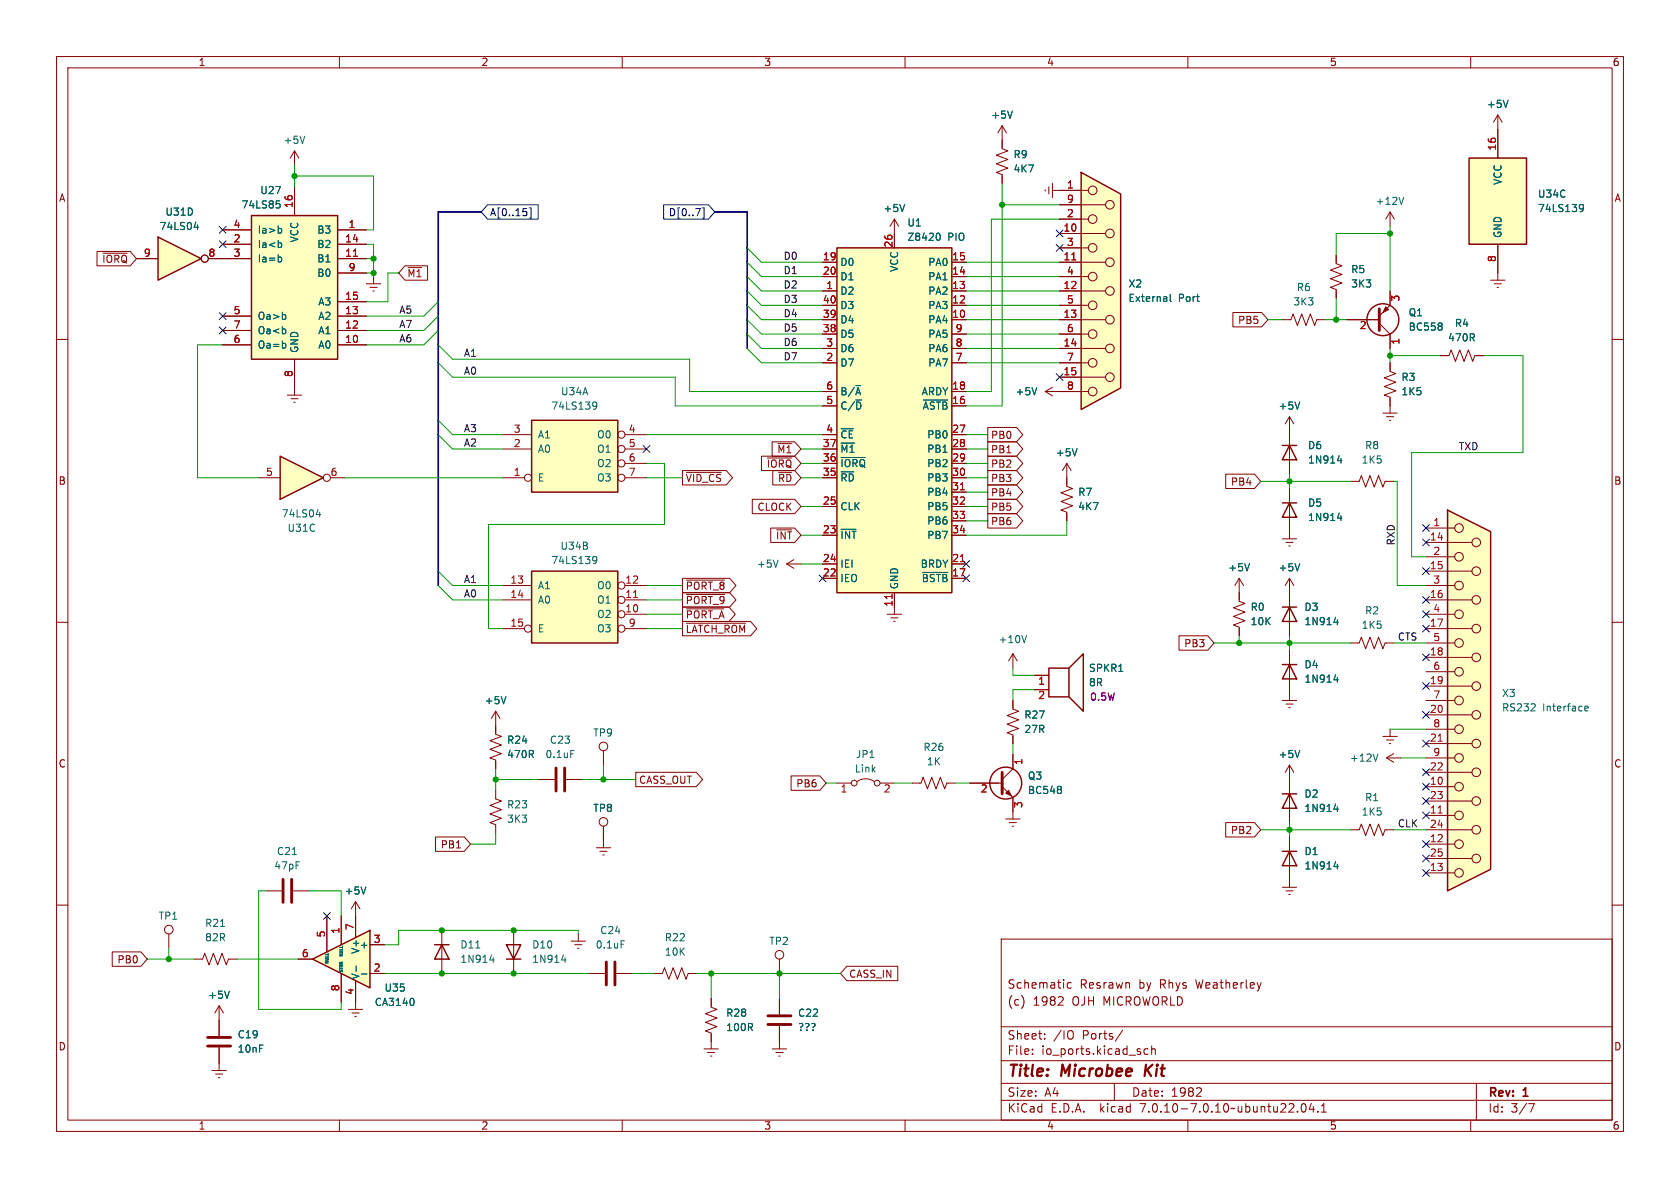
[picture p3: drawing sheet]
<svg xmlns="http://www.w3.org/2000/svg" width="297mm" height="210mm" viewBox="0 0 297 210" stroke-linecap="round" stroke-linejoin="round" font-family="sans-serif">
<defs><g id="words">
<g font-size="2.8" fill="#840000">
<text x="178" y="190.9">Title:</text>
<text x="187.7" y="190.9">Microbee</text>
<text x="203.2" y="190.9">Kit</text>
</g>
<g font-size="2.1" fill="#840000">
<text x="178" y="178">(c)</text>
<text x="178" y="175">Schematic</text>
<text x="182.6" y="178">1982</text>
<text x="189.6" y="178">OJH MICROWORLD</text>
<text x="190.9" y="175">Resrawn</text>
<text x="201.4" y="175">by</text>
<text x="205.2" y="175">Rhys</text>
<text x="211.7" y="175">Weatherley</text>
<text x="178" y="184">Sheet:</text>
<text x="186.2" y="184">/IO</text>
<text x="191.4" y="184">Ports/</text>
<text x="178" y="186.7">File:</text>
<text x="184.1" y="186.7">io_ports.kicad_sch</text>
<text x="178" y="196.9">KiCad</text>
<text x="178" y="194.1">Size:</text>
<text x="184.7" y="194.1">A4</text>
<text x="185.7" y="196.9">E.D.A.</text>
<text x="194.6" y="196.9">kicad</text>
<text x="200" y="194.1">Date:</text>
<text x="201.8" y="196.9">7.0.10-7.0.10~ubuntu22.04.1</text>
<text x="207" y="194.1">1982</text>
<text x="263" y="194.3">Rev:</text>
<text x="263" y="196.9">Id:</text>
<text x="267.1" y="196.9">3/7</text>
<text x="269.4" y="194.3">1</text>
</g>
<g font-size="1.8" fill="#840000">
<text x="35" y="11.9">1</text>
<text x="85" y="11.9">2</text>
<text x="135" y="11.9">3</text>
<text x="185" y="11.9">4</text>
<text x="235" y="11.9">5</text>
<text x="285" y="11.9">6</text>
<text x="10.3" y="35.9">A</text>
<text x="285.3" y="35.9">A</text>
<text x="18" y="46.7">~{IORQ}</text>
<text x="71.9" y="49.2">~{M1}</text>
<text x="218.8" y="57.5">PB5</text>
<text x="175.1" y="77.8">PB0</text>
<text x="135.4" y="82.9">~{IORQ}</text>
<text x="137.3" y="80.3">~{M1}</text>
<text x="175.1" y="80.3">PB1</text>
<text x="175.1" y="82.9">PB2</text>
<text x="10.3" y="85.9">B</text>
<text x="121.1" y="85.4">~{VID_CS}</text>
<text x="137.4" y="85.4">~{RD}</text>
<text x="175.1" y="87.9">PB4</text>
<text x="175.1" y="85.4">PB3</text>
<text x="217.5" y="86">PB4</text>
<text x="285.3" y="85.9">B</text>
<text x="133.8" y="90.5">CLOCK</text>
<text x="137.1" y="95.6">~{INT}</text>
<text x="175.1" y="90.5">PB5</text>
<text x="175.1" y="93">PB6</text>
<text x="121.1" y="107">~{PORT_9}</text>
<text x="121.1" y="104.5">~{PORT_8}</text>
<text x="121.1" y="109.5">~{PORT_A}</text>
<text x="121.1" y="112.1">~{LATCH_ROM}</text>
<text x="209.2" y="114.6">PB3</text>
<text x="10.3" y="135.9">C</text>
<text x="285.3" y="135.9">C</text>
<text x="112.9" y="138.7">CASS_OUT</text>
<text x="140.7" y="139.4">PB6</text>
<text x="217.5" y="147.6">PB2</text>
<text x="77.8" y="150.2">PB1</text>
<text x="20.7" y="170.5">PB0</text>
<text x="150" y="173">CASS_IN</text>
<text x="10.3" y="185.9">D</text>
<text x="285.3" y="185.9">D</text>
<text x="35" y="199.9">1</text>
<text x="85" y="199.9">2</text>
<text x="135" y="199.9">3</text>
<text x="185" y="199.9">4</text>
<text x="235" y="199.9">5</text>
<text x="285" y="199.9">6</text>
</g>
<g font-size="1.8" fill="#006464">
<text x="175.1" y="21.2">+5V</text>
<text x="262.8" y="19.3">+5V</text>
<text x="50" y="25.6">+5V</text>
<text x="179.1" y="28.2">R9</text>
<text x="45.9" y="34.5">U27</text>
<text x="179.1" y="30.7">4K7</text>
<text x="265.7" y="32.8" transform="rotate(-90 265.7 32.8)">VCC</text>
<text x="271.8" y="35.2">U34C</text>
<text x="28.1" y="40.9">74LS04</text>
<text x="29.1" y="38.3">U31D</text>
<text x="42.6" y="37.1">74LS85</text>
<text x="45.5" y="41.5">Ia&gt;b</text>
<text x="56" y="41.5">B3</text>
<text x="156.1" y="37.7">+5V</text>
<text x="160.3" y="40.2">U1</text>
<text x="243.1" y="36.4">+12V</text>
<text x="271.8" y="37.7">74LS139</text>
<text x="45.5" y="44">Ia&lt;b</text>
<text x="45.5" y="46.6">Ia=b</text>
<text x="52.9" y="42.9" transform="rotate(-90 52.9 42.9)">VCC</text>
<text x="56" y="46.6">B1</text>
<text x="56" y="44">B2</text>
<text x="148.5" y="47.2">D0</text>
<text x="160.3" y="42.8">Z8420</text>
<text x="164" y="47.2">PA0</text>
<text x="167.5" y="42.8">PIO</text>
<text x="265.7" y="42.2" transform="rotate(-90 265.7 42.2)">GND</text>
<text x="56" y="49.1">B0</text>
<text x="148.5" y="52.3">D2</text>
<text x="148.5" y="49.8">D1</text>
<text x="159" y="48.2" transform="rotate(-90 159 48.2)">VCC</text>
<text x="164" y="52.3">PA2</text>
<text x="164" y="49.8">PA1</text>
<text x="199.4" y="53.6">External</text>
<text x="199.4" y="51">X2</text>
<text x="208.3" y="53.6">Port</text>
<text x="229.2" y="51.7">R6</text>
<text x="238.8" y="48.5">R5</text>
<text x="238.8" y="51">3K3</text>
<text x="45.5" y="56.7">Oa&gt;b</text>
<text x="45.5" y="59.3">Oa&lt;b</text>
<text x="56.2" y="59.3">A1</text>
<text x="56.2" y="56.7">A2</text>
<text x="56.2" y="54.2">A3</text>
<text x="148.5" y="59.9">D5</text>
<text x="148.5" y="57.4">D4</text>
<text x="148.5" y="54.8">D3</text>
<text x="164" y="57.4">PA4</text>
<text x="164" y="54.8">PA3</text>
<text x="164" y="59.9">PA5</text>
<text x="228.6" y="54.2">3K3</text>
<text x="248.9" y="58.6">BC558</text>
<text x="248.9" y="56.1">Q1</text>
<text x="257.1" y="58">R4</text>
<text x="45.5" y="61.8">Oa=b</text>
<text x="52.9" y="62.5" transform="rotate(-90 52.9 62.5)">GND</text>
<text x="56.2" y="61.8">A0</text>
<text x="148.5" y="65">D7</text>
<text x="148.5" y="62.5">D6</text>
<text x="164" y="65">PA7</text>
<text x="164" y="62.5">PA6</text>
<text x="255.9" y="60.6">470R</text>
<text x="99.1" y="70.1">U34A</text>
<text x="148.5" y="70.1">B/~{A}</text>
<text x="162.8" y="70.1">ARDY</text>
<text x="179.4" y="70.1">+5V</text>
<text x="247.7" y="67.5">R3</text>
<text x="247.7" y="70.1">1K5</text>
<text x="95" y="77.7">A1</text>
<text x="97.4" y="72.6">74LS139</text>
<text x="105.5" y="77.7">O0</text>
<text x="148.5" y="77.7">~{CE}</text>
<text x="148.5" y="72.6">C/~{D}</text>
<text x="163" y="72.6">~{ASTB}</text>
<text x="163.8" y="77.7">PB0</text>
<text x="225.9" y="72.6">+5V</text>
<text x="95" y="80.2">A0</text>
<text x="105.5" y="80.2">O1</text>
<text x="105.5" y="82.8">O2</text>
<text x="148.5" y="82.8">~{IORQ}</text>
<text x="148.5" y="80.2">~{M1}</text>
<text x="163.8" y="80.2">PB1</text>
<text x="163.8" y="82.8">PB2</text>
<text x="186.6" y="80.9">+5V</text>
<text x="231.1" y="79.6">D6</text>
<text x="231.1" y="82.1">1N914</text>
<text x="240.6" y="82.1">1K5</text>
<text x="241.2" y="79.6">R8</text>
<text x="95" y="85.3">E</text>
<text x="105.5" y="85.3">O3</text>
<text x="148.5" y="85.3">~{RD}</text>
<text x="163.8" y="85.3">PB3</text>
<text x="163.8" y="87.9">PB4</text>
<text x="190.5" y="87.9">R7</text>
<text x="231.1" y="89.8">D5</text>
<text x="49.7" y="91.7">74LS04</text>
<text x="50.7" y="94.2">U31C</text>
<text x="148.5" y="95.5">~{INT}</text>
<text x="148.5" y="90.4">CLK</text>
<text x="163.8" y="90.4">PB5</text>
<text x="163.8" y="92.9">PB6</text>
<text x="163.8" y="95.5">PB7</text>
<text x="190.5" y="90.4">4K7</text>
<text x="231.1" y="92.3">1N914</text>
<text x="97.4" y="99.9">74LS139</text>
<text x="99" y="97.4">U34B</text>
<text x="133.7" y="100.6">+5V</text>
<text x="148.5" y="100.6">IEI</text>
<text x="162.7" y="100.6">BRDY</text>
<text x="217" y="101.2">+5V</text>
<text x="225.9" y="101.2">+5V</text>
<text x="95" y="104.4">A1</text>
<text x="95" y="106.9">A0</text>
<text x="105.5" y="106.9">O1</text>
<text x="105.5" y="104.4">O0</text>
<text x="148.5" y="103.1">IEO</text>
<text x="159" y="104.3" transform="rotate(-90 159 104.3)">GND</text>
<text x="162.8" y="103.1">~{BSTB}</text>
<text x="95" y="112">E</text>
<text x="105.5" y="109.4">O2</text>
<text x="105.5" y="112">O3</text>
<text x="176.4" y="113.9">+10V</text>
<text x="221" y="108.2">R0</text>
<text x="221" y="110.7">10K</text>
<text x="230.5" y="108.2">D3</text>
<text x="230.5" y="110.7">1N914</text>
<text x="240.6" y="111.4">1K5</text>
<text x="241.2" y="108.8">R2</text>
<text x="192.4" y="119">SPKR1</text>
<text x="230.5" y="118.3">D4</text>
<text x="85.6" y="124.7">+5V</text>
<text x="192.4" y="121.5">8R</text>
<text x="230.5" y="120.9">1N914</text>
<text x="265.4" y="123.4">X3</text>
<text x="265.4" y="126">RS232</text>
<text x="272.7" y="126">Interface</text>
<text x="89.5" y="131.7">R24</text>
<text x="97.1" y="131.7">C23</text>
<text x="104.8" y="130.4">TP9</text>
<text x="181" y="127.2">R27</text>
<text x="181" y="129.8">27R</text>
<text x="89.5" y="134.2">470R</text>
<text x="96.3" y="134.2">0.1uF</text>
<text x="151" y="136.8">Link</text>
<text x="151.2" y="134.2">JP1</text>
<text x="163.2" y="132.9">R26</text>
<text x="163.8" y="135.5">1K</text>
<text x="225.9" y="134.2">+5V</text>
<text x="238.5" y="134.8">+12V</text>
<text x="89.5" y="143.1">R23</text>
<text x="104.8" y="143.7">TP8</text>
<text x="181.6" y="140.6">BC548</text>
<text x="181.6" y="138">Q3</text>
<text x="230.5" y="141.2">D2</text>
<text x="230.5" y="143.7">1N914</text>
<text x="241.2" y="141.8">R1</text>
<text x="89.5" y="145.6">3K3</text>
<text x="240.6" y="144.4">1K5</text>
<text x="48.4" y="153.9">47pF</text>
<text x="48.9" y="151.4">C21</text>
<text x="230.5" y="151.4">D1</text>
<text x="230.5" y="153.9">1N914</text>
<text x="60.8" y="158.3">+5V</text>
<text x="27.9" y="162.8">TP1</text>
<text x="36.2" y="164.1">R21</text>
<text x="36.2" y="166.6">82R</text>
<text x="63.5" y="167.9">+</text>
<text x="81.3" y="167.9">D11</text>
<text x="94" y="167.9">D10</text>
<text x="105.2" y="167.9">0.1uF</text>
<text x="106" y="165.3">C24</text>
<text x="117.4" y="166.6">R22</text>
<text x="135.9" y="167.2">TP2</text>
<text x="63.7" y="173.2" transform="rotate(-90 63.7 173.2)">V-</text>
<text x="63.7" y="168.7" transform="rotate(-90 63.7 168.7)">V+</text>
<text x="81.3" y="170.4">1N914</text>
<text x="94" y="170.4">1N914</text>
<text x="117.4" y="169.1">10K</text>
<text x="36.7" y="176.8">+5V</text>
<text x="66.1" y="178">CA3140</text>
<text x="67.9" y="175.5">U35</text>
<text x="128.3" y="179.9">R28</text>
<text x="141" y="179.9">C22</text>
<text x="41.9" y="183.7">C19</text>
<text x="128.3" y="182.5">100R</text>
<text x="141" y="182.5">???</text>
<text x="41.9" y="186.3">10nF</text>
</g>
<g font-size="1.8" fill="#a90000">
<text x="264.5" y="26.7" transform="rotate(-90 264.5 26.7)">16</text>
<text x="188.5" y="33.4">1</text>
<text x="188.5" y="35.9">9</text>
<text x="41.2" y="40.4">4</text>
<text x="51.8" y="36.9" transform="rotate(-90 51.8 36.9)">16</text>
<text x="61.5" y="40.4">1</text>
<text x="187.9" y="41">10</text>
<text x="188.5" y="38.5">2</text>
<text x="25.3" y="45.5">9</text>
<text x="36.8" y="45.5">8</text>
<text x="41.2" y="42.9">2</text>
<text x="41.2" y="45.5">3</text>
<text x="60.9" y="45.5">11</text>
<text x="60.9" y="42.9">14</text>
<text x="145.4" y="46.1">19</text>
<text x="157.9" y="43.9" transform="rotate(-90 157.9 43.9)">26</text>
<text x="168.2" y="46.1">15</text>
<text x="187.9" y="46.1">11</text>
<text x="188.5" y="43.6">3</text>
<text x="264.5" y="46.4" transform="rotate(-90 264.5 46.4)">8</text>
<text x="60.9" y="53.1">15</text>
<text x="61.5" y="48">9</text>
<text x="145.4" y="48.6">20</text>
<text x="145.4" y="53.7">40</text>
<text x="146" y="51.2">1</text>
<text x="168.2" y="53.7">12</text>
<text x="168.2" y="51.2">13</text>
<text x="168.2" y="48.6">14</text>
<text x="187.9" y="51.2">12</text>
<text x="188.5" y="48.6">4</text>
<text x="188.5" y="53.7">5</text>
<text x="247.7" y="53.4" transform="rotate(-90 247.7 53.4)">3</text>
<text x="41.2" y="55.6">5</text>
<text x="41.2" y="58.2">7</text>
<text x="60.9" y="58.2">12</text>
<text x="60.9" y="55.6">13</text>
<text x="145.4" y="58.8">38</text>
<text x="145.4" y="56.3">39</text>
<text x="168.2" y="56.3">10</text>
<text x="168.8" y="58.8">9</text>
<text x="187.9" y="56.3">13</text>
<text x="188.5" y="58.8">6</text>
<text x="240.3" y="58.5">2</text>
<text x="41.2" y="60.7">6</text>
<text x="60.9" y="60.7">10</text>
<text x="146" y="63.9">2</text>
<text x="146" y="61.3">3</text>
<text x="168.8" y="63.9">7</text>
<text x="168.8" y="61.3">8</text>
<text x="187.9" y="61.3">14</text>
<text x="188.5" y="63.9">7</text>
<text x="247.7" y="61" transform="rotate(-90 247.7 61)">1</text>
<text x="51.8" y="66.7" transform="rotate(-90 51.8 66.7)">8</text>
<text x="146" y="71.5">5</text>
<text x="146" y="69">6</text>
<text x="168.2" y="71.5">16</text>
<text x="168.2" y="69">18</text>
<text x="187.9" y="66.4">15</text>
<text x="188.5" y="69">8</text>
<text x="90.7" y="76.6">3</text>
<text x="111.1" y="76.6">4</text>
<text x="146" y="76.6">4</text>
<text x="168.2" y="76.6">27</text>
<text x="90.7" y="79.1">2</text>
<text x="111.1" y="79.1">5</text>
<text x="111.1" y="81.7">6</text>
<text x="145.4" y="81.7">36</text>
<text x="145.4" y="79.1">37</text>
<text x="168.2" y="79.1">28</text>
<text x="168.2" y="81.7">29</text>
<text x="46.9" y="84.2">5</text>
<text x="58.3" y="84.2">6</text>
<text x="90.7" y="84.2">1</text>
<text x="111.1" y="84.2">7</text>
<text x="145.4" y="89.3">25</text>
<text x="145.4" y="84.2">35</text>
<text x="168.2" y="84.2">30</text>
<text x="168.2" y="86.7">31</text>
<text x="168.2" y="89.3">32</text>
<text x="145.4" y="94.4">23</text>
<text x="168.2" y="91.8">33</text>
<text x="168.2" y="94.4">34</text>
<text x="252.7" y="95.6">14</text>
<text x="253.3" y="93.1">1</text>
<text x="145.4" y="102">22</text>
<text x="145.4" y="99.4">24</text>
<text x="168.2" y="102">17</text>
<text x="168.2" y="99.4">21</text>
<text x="252.7" y="100.7">15</text>
<text x="253.3" y="98.2">2</text>
<text x="90.1" y="103.3">13</text>
<text x="90.1" y="105.8">14</text>
<text x="110.4" y="105.8">11</text>
<text x="110.4" y="103.3">12</text>
<text x="157.9" y="107.4" transform="rotate(-90 157.9 107.4)">11</text>
<text x="252.7" y="105.8">16</text>
<text x="253.3" y="103.3">3</text>
<text x="90.1" y="110.9">15</text>
<text x="110.4" y="108.3">10</text>
<text x="111.1" y="110.9">9</text>
<text x="252.7" y="110.9">17</text>
<text x="253.3" y="108.3">4</text>
<text x="253.3" y="113.4">5</text>
<text x="252.7" y="116">18</text>
<text x="253.3" y="118.5">6</text>
<text x="183.4" y="121.4">1</text>
<text x="183.4" y="123.9">2</text>
<text x="252.7" y="121">19</text>
<text x="253.3" y="123.6">7</text>
<text x="252.7" y="126.1">20</text>
<text x="252.7" y="131.2">21</text>
<text x="253.3" y="128.7">8</text>
<text x="181.1" y="135.3" transform="rotate(-90 181.1 135.3)">1</text>
<text x="252.7" y="136.3">22</text>
<text x="253.3" y="133.7">9</text>
<text x="148.5" y="140.4">1</text>
<text x="156.1" y="140.4">2</text>
<text x="173.3" y="140.4">2</text>
<text x="181.1" y="142.9" transform="rotate(-90 181.1 142.9)">3</text>
<text x="252.7" y="138.8">10</text>
<text x="252.7" y="143.9">11</text>
<text x="252.7" y="141.4">23</text>
<text x="252.7" y="149">12</text>
<text x="252.7" y="146.4">24</text>
<text x="252.7" y="154.1">13</text>
<text x="252.7" y="151.5">25</text>
<text x="57.5" y="165.8" transform="rotate(-90 57.5 165.8)">5</text>
<text x="60.1" y="165.2" transform="rotate(-90 60.1 165.2)">1</text>
<text x="62.6" y="164.5" transform="rotate(-90 62.6 164.5)">7</text>
<text x="66" y="166.8">3</text>
<text x="53.3" y="169.3">6</text>
<text x="66" y="171.8">2</text>
<text x="60.1" y="175.3" transform="rotate(-90 60.1 175.3)">8</text>
<text x="62.6" y="176" transform="rotate(-90 62.6 176)">4</text>
</g>
<g font-size="1.8" fill="#000084">
<text x="86.5" y="38.4">A[0..15]</text>
<text x="118.1" y="38.4">D[0..7]</text>
</g>
<g font-size="1.8" fill="#0f0f0f">
<text x="138.4" y="46">D0</text>
<text x="138.4" y="51.1">D2</text>
<text x="138.4" y="53.6">D3</text>
<text x="138.4" y="48.5">D1</text>
<text x="70.5" y="58.1">A7</text>
<text x="70.5" y="55.5">A5</text>
<text x="138.4" y="56.2">D4</text>
<text x="138.4" y="58.7">D5</text>
<text x="70.5" y="60.6">A6</text>
<text x="81.9" y="63.2">A1</text>
<text x="138.4" y="61.2">D6</text>
<text x="138.4" y="63.8">D7</text>
<text x="81.9" y="66.3">A0</text>
<text x="81.9" y="76.5">A3</text>
<text x="81.9" y="79">A2</text>
<text x="257.8" y="79.7">TXD</text>
<text x="246.7" y="96.5" transform="rotate(-90 246.7 96.5)">RXD</text>
<text x="81.9" y="105.7">A0</text>
<text x="81.9" y="103.2">A1</text>
<text x="247" y="113.3">CTS</text>
<text x="247" y="146.3">CLK</text>
</g>
<text font-size="1.8" fill="#840084" x="192.6" y="124.1">0.5W</text>
<g font-size=".7" fill="#006464">
<text x="58.2" y="170.5" transform="rotate(-90 58.2 170.5)">NULL</text>
<text x="60.7" y="172" transform="rotate(-90 60.7 172)">STRB</text>
<text x="60.7" y="169.2" transform="rotate(-90 60.7 169.2)">NULL</text>
</g>
</g></defs>
<g fill="none" stroke="#840000" stroke-width=".18">
<path d="M10 10h277v190h-277zM12 12h273v186h-273zM60 10v2M110 10v2M160 10v2M210 10v2M260 10v2M10 60h2M285 60h2M10 110h2M228 114.9v7.7M285 110h2"/>
<path d="M10 160h2M285 160h2M104.1 172.1h2.8M109 172.1h2.8M115.6 172.1h1.5l.4-1 .7 2 .8-2 .8 2 .7-2 .8 2 .4-1h1.5M177 166h108v32h-108zM181 176.6v1M187.8 176.3l.2 .2-.1 .3-.9 .9h1M189.4 173.8l-.4-.1-.3 .3v.4l.1 .2h.6M60 198v2M110 198v2M160 198v2"/>
<path d="M177 194.5h108M177 191.5h108M177 187.5h108M177 181.5h108M182.5 186.3v.1M182.5 185.5v.1M184.7 183.6v.1M184.7 182.8v.1M189.5 182.3a1.07 1.07 0 0 1 0 1.3M197 191.5v3M198.5 182.1l-1.3 2M203 185.5l-.5-.1-.3 .3v.4l.2 .2h.6"/>
<path d="M203.6 185.5l.2-.1 .4 .1v.9M203.6 184.9v1.5M210 198v2M212.2 192.4l.2 .2-.1 .3-.8 .9h.9M229.4 196.5v.1M230.2 195.2l.2-.1a.81 .81 0 0 1 .6 .6 .81 .81 0 0 1-.3 .8l-.2 .1a.81 .81 0 0 1-.3-1.4zM231.8 195l-.3 1.1h.9M232.2 195.6v1M233 196.5v.1M233.6 196.6h.9M233.6 195.5l.4-.4v1.5M260 198v2"/>
<path d="M261 191.5v6.5M270.2 195.1h1l-.6 1.5"/>
</g>
<path d="M202.6 188.2l-.3 2M203.7 188.2l-1.2 1.2" fill="none" stroke="#840000" stroke-width=".4"/>
<path d="M226.7 117.5h2.5M228 117.5l1.2 2.5h-2.5z" fill="none" stroke="#840000" stroke-width=".25"/>
<path d="M236.4 119.7v.9M235.8 120.2h.8M109.8 166.3h.6" fill="none" stroke="#006464" stroke-width=".18"/>
<path d="M107.2 170.1v4M108.7 170.1v4" fill="none" stroke="#840000" stroke-width=".51"/>
<path d="M55.2 169.5l10.2-5v10.1z" fill="#ffffc2"/>
<g fill="none" stroke="#840000" stroke-width=".25">
<path d="M148 43.8h20.3v61h-20.3zM226.7 88.9h2.5M228 88.9l1.2 2.5h-2.5zM226.7 107.3h2.5M228 107.3l1.2 2.6h-2.5zM55.2 169.5l10.2-5v10.1zM76.8 167h2.6M78.1 167l1.3 2.5h-2.6zM89.5 167h2.6l-1.3 2.5zM89.5 169.5h2.6"/>
<circle cx="177.8" cy="138.4" r="2.82"/>
</g>
<g fill="none" stroke="#840000" stroke-width=".18">
<path d="M158.1 38.7l-.7 1.3M158.1 38.7v5.1M158.1 38.7l.8 1.3M177.2 22.2v4.1l1 .4-2.1 .7 2.1 .8-2.1 .8 2.1 .7-2.1 .8 1.1 .4v1.5M177.2 22.2l-.8 1.3M177.2 22.2l.7 1.3M184.8 33.5v.3M185.4 33v1.3M186.1 33.7h1.2M186.1 32.4v2.5M64.8 50.2h2.5M65.4 50.8h1.3"/>
<path d="M65.9 51.4h.3M66 48.9v1.3M145.4 51.4h2.6M145.4 56.5h2.6M145.4 54h2.6M145.4 48.9h2.6M145.4 46.4h2.6M145.4 59.1h2.6M168.3 51.4h2.5M168.3 56.5h2.5M168.3 54h2.5M168.3 48.9h2.5"/>
<path d="M168.3 46.4h2.5M168.3 59.1h2.5M145.4 69.2h2.6M145.4 71.8h2.6M145.4 64.1h2.6M145.4 76.8h2.6M145.4 79.4h2.6M145.4 61.6h2.6M168.3 69.2h2.5M168.3 71.8h2.5M168.3 64.1h2.5M168.3 76.8h2.5"/>
<path d="M168.3 79.4h2.5M168.3 61.6h2.5M184.8 69.2l1.3 .8M184.8 69.2h2.5M186.1 68.5l-1.3 .7M145.4 99.7h2.6M145.4 94.6h2.6M145.4 89.5h2.6M145.4 81.9h2.6M145.4 84.5h2.6M168.3 99.7h2.5M168.3 94.6h2.5"/>
<path d="M168.3 89.5h2.5M168.3 81.9h2.5M168.3 84.5h2.5M168.3 87h2.5M168.3 92.1h2.5M226.7 95.3h2.5M227.3 95.9h1.3M227.8 96.5h.3M228 86.4v8.9M145.4 102.2h2.6M158.1 104.8v2.5M168.3 102.2h2.5"/>
<path d="M219.1 102.2v4.1l1 .4-2 .7 2 .8-2 .8 2 .7-2 .8 1 .4v1.5M219.1 102.2l-.8 1.3M219.1 102.2l.7 1.3M228 102.2v10.2M228 102.2l-.8 1.3M228 102.2l.7 1.3M238.8 113.7h1.5l.4-1.1 .7 2.1 .8-2.1 .8 2.1 .7-2.1 .8 2.1 .4-1h1.5M87.6 125.7v4.1l1 .4-2 .7 2 .8-2 .8 2 .7-2 .8 1 .4v1.5M87.6 139.7v1.5l1 .4-2 .8 2 .7-2 .8 2 .8-2 .7 1 .4v1.5M87.6 125.7l-.7 1.3M87.6 125.7l.8 1.3M95.2 137.8h2.8"/>
<path d="M100.1 137.8h2.8M106.7 132.7v2.6M171.4 138.4h5.8M177.2 139.1l1.9 1.9v3.8M179.1 123.8v1.5l1 .4-2 .8 2 .8-2 .7 2 .8-2 .7 1 .4v1.5M179.1 133.4v2.5l-1.9 1.9M226.7 123.8h2.5M227.3 124.5h1.3M227.8 125.1h.3M228 122.6v1.2M47 157.5h2.8M51.8 157.5h2.8"/>
<path d="M62.9 159.4v6.3M62.9 159.4l-.8 1.3M62.9 159.4l.7 1.3M105.4 149.9h2.5M106 150.5h1.3M106.6 151.1h.2M106.7 146.1v3.8M177.8 144.8h2.5M178.4 145.4h1.3M178.9 146.1h.3M29.8 165.1v2.5M34.3 169.5h1.5l.4-1 .8 2.1 .7-2.1 .8 2.1 .7-2.1 .8 2.1 .4-1.1h1.5"/>
<path d="M52.7 169.5h2.5M57.8 161.9v6.4M60.3 161.9v5.1M60.3 172.1v5.1M61.6 178.4h2.5M62.2 179.1h1.3M62.7 179.7h.3M62.9 173.4v5M65.4 172.1h2.5M65.4 167h2.5M78.1 164.5v7.6M90.8 164.5v7.6"/>
<path d="M101 166.4h2.5M101.6 167h1.3M102.1 167.6h.3M102.2 165.1v1.3M125.7 176.5v1.6l1 .3-2 .8 2 .8-2 .7 2 .8-2 .7 1 .4v2.8M137.8 169.5v2.6M137.8 176.5v2.8M37.5 189.2h2.5M38.1 189.9h1.3M38.6 190.5h.3M38.7 180.3v2.8M38.7 185.2v4"/>
<path d="M124.5 185.4h2.5M125.1 186.1h1.3M125.6 186.7h.3M136.5 185.4h2.6M137.2 186.1h1.2M137.7 186.7h.2M137.8 181.4v4"/>
<circle cx="106.7" cy="132" r=".76"/>
<circle cx="106.7" cy="145.3" r=".76"/>
<circle cx="29.8" cy="164.3" r=".76"/>
<circle cx="137.8" cy="168.8" r=".76"/>
</g>
<g fill="none" stroke="#006464" stroke-width=".18">
<path d="M179 19.6l-.4 1.3M159.9 36.1l-.4 1.3M165.8 41.2a.68 .68 0 0 1 .4 .7 .68 .68 0 0 1-.4 .6M163.3 70.7h4.2M183.3 68.5l-.4 1.3M148.7 93.6h2.6M148.7 80.9h4.3M220.9 99.6l-.4 1.3M229.8 99.6l-.4 1.3M236.5 91.6h.7M237.1 91.2v.8M163.1 101.2h4.4"/>
<path d="M235.8 110h.8M236.4 109.6v.8M89.4 123.1l-.4 1.3M100.9 132.7h.6M187.5 139.1l.1 .2-.1 .2M187.5 139.6l.1 .2-.1 .4M51.7 151.1h.7M64.7 156.8l-.4 1.3M39 163.8h.7M63 170.8v.9M63.9 172.2h1M73.1 176.6l.1 .4-.1 .6"/>
<path d="M84.1 167.6h.7M86.6 169.7h.8M87.2 169.3v.8M99.3 169.7h.8M99.9 169.3v.8"/>
</g>
<path d="M98.3 135.8v4M99.8 135.8v4M177.2 136.5v3.8M50 155.4v4.1M51.6 155.4v4.1M135.8 179.6h4M36.7 184.9h4.1M36.7 183.4h4.1M135.8 181.1h4" fill="none" stroke="#840000" stroke-width=".51"/>
<path d="M177.8 140.2l.5-.5 .5 1z" fill="#840000" stroke="#840000" stroke-width=".18"/>
<path d="M148 43.8h20.3v61h-20.3z" fill="#ffffc2" stroke="#ffffc2" stroke-width=".18"/>
<path d="M169.8 99.3h.7M169.8 86.6h.7M157.7 105.1v.7" fill="none" stroke="#a90000" stroke-width=".18"/>
<path d="M191.1 30.5l7 3.8v34.3l-7 3.8z" fill="#ffffc2"/>
<g fill="none" stroke="#840000" stroke-width=".18">
<path d="M187.3 38.7h5.1M187.3 36.2h8.2M187.3 33.7h5.1M187.3 59.1h5.1M187.3 56.5h8.2M187.3 54h5.1M187.3 51.4h8.2M187.3 48.9h5.1M187.3 46.4h8.2M187.3 43.8h5.1M187.3 41.3h8.2M187.3 69.2h5.1"/>
<path d="M187.3 66.7h8.2M187.3 64.1h5.1M187.3 61.6h8.2M188.6 84.5v1.5l1 .4-2 .7 2 .8-2 .7 2 .8-2 .8 1 .4v1.5"/>
<circle cx="193.2" cy="33.7" r=".76"/>
<circle cx="193.2" cy="38.7" r=".76"/>
<circle cx="196.2" cy="36.2" r=".76"/>
<circle cx="193.2" cy="48.9" r=".76"/>
<circle cx="193.2" cy="43.8" r=".76"/>
<circle cx="193.2" cy="59.1" r=".76"/>
<circle cx="193.2" cy="54" r=".76"/>
<circle cx="196.2" cy="41.3" r=".76"/>
<circle cx="196.2" cy="51.4" r=".76"/>
<circle cx="196.2" cy="56.5" r=".76"/>
<circle cx="196.2" cy="46.4" r=".76"/>
<circle cx="193.2" cy="69.2" r=".76"/>
<circle cx="193.2" cy="64.1" r=".76"/>
<circle cx="196.2" cy="61.6" r=".76"/>
<circle cx="196.2" cy="66.7" r=".76"/>
</g>
<path d="M191.1 30.5l7 3.8v34.3l-7 3.8z" fill="none" stroke="#840000" stroke-width=".25"/>
<path d="M189.5 45.9h.7" fill="none" stroke="#a90000" stroke-width=".18"/>
<path d="M206.9 52v1.1l.2 .2" fill="none" stroke="#006464" stroke-width=".18"/>
<path d="M27.9 41.9l7.7 3.8-7.7 3.8z" fill="#ffffc2"/>
<path d="M27.9 41.9l7.7 3.8-7.7 3.8zM94 74.3h15.2v12.7h-15.2zM226.7 150.5h2.5M228 150.5l1.2 2.5h-2.5z" fill="none" stroke="#840000" stroke-width=".25"/>
<g fill="none" stroke="#840000" stroke-width=".18">
<path d="M24.1 45.7h3.8M36.8 45.7h2.6M88.9 79.4h5.1M88.9 76.8h5.1M110.5 79.4h3.8M110.5 76.8h3.8M88.9 84.5h3.8M110.5 84.5h3.8M110.5 81.9h3.8M226.7 156.8h2.5M227.3 157.5h1.3M227.8 158.1h.3"/>
<path d="M228 148v8.8M38.7 177.8l-.7 1.3M38.7 177.8v2.5M38.7 177.8l.8 1.3"/>
<circle cx="36.2" cy="45.7" r=".63"/>
<circle cx="109.9" cy="76.8" r=".63"/>
<circle cx="109.9" cy="79.4" r=".63"/>
<circle cx="93.3" cy="84.5" r=".63"/>
<circle cx="109.9" cy="81.9" r=".63"/>
<circle cx="109.9" cy="84.5" r=".63"/>
</g>
<path d="M34.9 39.7v.9M34.3 40.2h.8M104.9 71.1h.4l.1 .1a.84 .84 0 0 1-.3 1.1h-.2M105.5 71.6l-.2 .3-.4-.1M235.8 153.2h.8M236.4 152.8v.8M40.5 175.2l-.4 1.3" fill="none" stroke="#006464" stroke-width=".18"/>
<path d="M94 74.3h15.2v12.7h-15.2z" fill="#ffffc2" stroke="#ffffc2" stroke-width=".18"/>
<path d="M255.9 90.2l7.6 3.8v59.7l-7.6 3.8z" fill="#ffffc2"/>
<g fill="none" stroke="#840000" stroke-width=".18">
<path d="M52.1 26.7l-.8 1.2M52.1 26.7v2.5M52.1 33v5.1M52.1 26.7l.7 1.2M245.7 37.5v2.5M245.7 37.5l-.7 1.2M245.7 37.5l.8 1.2M264.8 20.3l-.8 1.3M264.8 20.3v7.6M264.8 20.3l.8 1.3M39.4 40.6h5M39.4 45.7h5"/>
<path d="M39.4 58.4h5M39.4 55.9h5M39.4 43.2h5M59.7 40.6h5.1M59.7 45.7h5.1M59.7 58.4h5.1M59.7 55.9h5.1M59.7 43.2h5.1M59.7 53.3h5.1M59.7 48.3h5.1M226.7 56.5h1.5l.4-1 .8 2 .7-2 .8 2 .7-2 .8 2 .4-1h1.5M236.2 45.1v1.5l1 .4-2 .8 2 .7-2 .8 2 .7-2 .8 1 .4v1.5"/>
<path d="M238.1 56.5h5.7M243.8 57.2l1.9 1.9v2.5M245.7 51.4v2.6l-1.9 1.9M263.5 49.5h2.6M264.2 50.2h1.2M264.7 50.8h.2M264.8 43.2v6.3M39.4 61h5M50.8 69.9h2.5M51.4 70.5h1.3M51.9 71.1h.3M52.1 63.5v6.4"/>
<path d="M59.7 61h5.1M228 73.7v10.1M228 73.7l-.8 1.2M228 73.7l.7 1.2M244.5 73h2.5M245.1 73.7h1.3M245.6 74.3h.3M245.7 64.1v1.6l1.1 .3-2.1 .8 2.1 .8-2.1 .7 2.1 .8-2.1 .8 1 .3v2.8M254.6 62.9h1.6l.3-1.1 .8 2.1 .8-2.1 .7 2.1 .8-2.1 .7 2.1 .4-1h1.6M139.1 99.7l1.2 .8M139.1 99.7h2.5M140.3 98.9l-1.2 .8"/>
<path d="M188.6 81.9l-.8 1.3M188.6 81.9v2.6M188.6 81.9l.8 1.3M238.8 85.1h1.5l.4-1 .7 2 .8-2 .8 2 .7-2 .8 2 .4-1h1.5M252.1 98.4h5.1M252.1 95.9h8.1M252.1 93.3h5.1M88.9 111.1h3.8M88.9 106h5.1M88.9 103.5h5.1M110.5 111.1h3.8M110.5 108.6h3.8"/>
<path d="M110.5 106h3.8M110.5 103.5h3.8M156.8 108.6h2.6M157.5 109.2h1.2M158 109.9h.2M158.1 107.3v1.3M179.1 115.6l-.8 1.2M179.1 115.6v2.5M179.1 115.6l.7 1.2M182.9 119.4h2.5M252.1 118.7h5.1M252.1 116.2h8.1"/>
<path d="M252.1 113.7h5.1M252.1 111.1h8.1M252.1 108.6h5.1M252.1 106h8.1M252.1 103.5h5.1M252.1 101h8.1M148 138.4h2.5M151.5 138.2a2.54 2.54 0 0 1 3.1 0M155.6 138.4h2.5M161.3 138.4h1.5l.4-1 .8 2 .7-2 .8 2 .7-2 .8 2 .4-1h1.5M182.9 121.9h2.5M228 135.3v10.1"/>
<path d="M228 135.3l-.8 1.2M228 135.3l.7 1.2M244.5 130.2h2.5M245.1 134h2.5M245.1 134l1.3 .7M245.1 130.8h1.3M245.6 131.4h.3M245.7 128.9v1.3M246.4 133.2l-1.3 .8M252.1 139.1h5.1M252.1 136.5h8.1M252.1 134h5.1"/>
<path d="M252.1 131.4h8.1M252.1 128.9h5.1M252.1 126.4h8.1M252.1 123.8h5.1M252.1 121.3h8.1M238.8 146.7h1.5l.4-1 .7 2 .8-2 .8 2 .7-2 .8 2 .4-1h1.5M252.1 154.3h5.1M252.1 151.8h8.1M252.1 149.2h5.1M252.1 146.7h8.1M252.1 144.1h5.1M252.1 141.6h8.1"/>
<circle cx="257.9" cy="98.4" r=".76"/>
<circle cx="257.9" cy="93.3" r=".76"/>
<circle cx="261" cy="95.9" r=".76"/>
<circle cx="93.3" cy="111.1" r=".63"/>
<circle cx="109.9" cy="108.6" r=".63"/>
<circle cx="109.9" cy="103.5" r=".63"/>
<circle cx="109.9" cy="111.1" r=".63"/>
<circle cx="109.9" cy="106" r=".63"/>
<circle cx="257.9" cy="108.6" r=".76"/>
<circle cx="257.9" cy="118.7" r=".76"/>
<circle cx="257.9" cy="113.7" r=".76"/>
<circle cx="257.9" cy="103.5" r=".76"/>
<circle cx="261" cy="111.1" r=".76"/>
<circle cx="261" cy="116.2" r=".76"/>
<circle cx="261" cy="101" r=".76"/>
<circle cx="261" cy="106" r=".76"/>
<circle cx="151" cy="138.4" r=".51"/>
<circle cx="155.1" cy="138.4" r=".51"/>
<circle cx="257.9" cy="123.8" r=".76"/>
<circle cx="257.9" cy="128.9" r=".76"/>
<circle cx="257.9" cy="134" r=".76"/>
<circle cx="257.9" cy="139.1" r=".76"/>
<circle cx="261" cy="131.4" r=".76"/>
<circle cx="261" cy="136.5" r=".76"/>
<circle cx="261" cy="121.3" r=".76"/>
<circle cx="261" cy="126.4" r=".76"/>
<circle cx="257.9" cy="144.1" r=".76"/>
<circle cx="257.9" cy="149.2" r=".76"/>
<circle cx="257.9" cy="154.3" r=".76"/>
<circle cx="261" cy="151.8" r=".76"/>
<circle cx="261" cy="141.6" r=".76"/>
<circle cx="261" cy="146.7" r=".76"/>
</g>
<g fill="none" stroke="#840000" stroke-width=".25">
<path d="M44.4 38.1h15.3v25.4h-15.3zM259.7 27.9h10.2v15.3h-10.2zM226.7 78.7h2.5M228 78.7l1.2 2.6h-2.5zM255.9 90.2l7.6 3.8v59.7l-7.6 3.8zM94 101h15.2v12.7h-15.2zM185.4 118.1h3.6v5.1h-3.6zM189 118.1l2.5-2.5v10.1l-2.5-2.5M226.7 140.3h2.5M228 140.3l1.2 2.6h-2.5z"/>
<circle cx="244.5" cy="56.5" r="2.82"/>
</g>
<path d="M62.5 45.3h.7M112 105.6h.7M254.2 131h.8M254.2 143.7h.8" fill="none" stroke="#a90000" stroke-width=".18"/>
<g fill="none" stroke="#006464" stroke-width=".18">
<path d="M266.6 17.7l-.4 1.3M48.9 35.5h.6M49 36h.3l.2 .2-.1 .5-.4 .1M53.9 24.1l-.4 1.2M248.2 34.9l-.5 1.2M279.3 36.2l.4-.1 .2 .3a.84 .84 0 0 1-.3 1h-.3M279.9 36.7l-.2 .2h-.4M49.3 42.9l.4 .1 .1 .2-.1 .4-.4 .2M49.3 40.4h.4l.1 .2-.1 .5-.4 .1M49.3 45.5h.4l.1 .2-.1 .5-.4 .1M50.3 55.6l.2 .3v.3l-.2 .3M50.3 58.2l.2 .2v.4l-.2 .2"/>
<path d="M254.8 57.2l.2 .1-.2 .3M254.8 57.7l.2 .2-.2 .4M50.3 60.7l.2 .2v.4l-.2 .2M190.4 79.3l-.4 1.3M229.8 71.1l-.4 1.2M104.9 98.4h.4l.1 .1a.84 .84 0 0 1-.3 1.1h-.2M105.5 98.9l-.2 .3-.4-.1M137.6 99l-.5 1.3M236.5 81.4h.7M237.1 81v.9M181.5 112.3l-.4 1.3M197.8 118.7h.7"/>
<path d="M229.8 132.7l-.4 1.2M243.6 133.3l-.4 1.3M270.6 125.7h.8M271.3 124.5v.4M280.2 125.3l.6-.2-.1-.2-.3-.1-.2 .2v.6h.5M235.8 143h.8M236.4 142.6v.9"/>
</g>
<path d="M243.8 54.6v3.8" fill="none" stroke="#840000" stroke-width=".51"/>
<path d="M245 54.2l.5 .5-1 .5z" fill="#840000" stroke="#840000" stroke-width=".18"/>
<g fill="#ffffc2" stroke="#ffffc2" stroke-width=".18">
<path d="M94 101h15.2v12.7h-15.2z"/>
<path d="M259.7 27.9h10.2v15.3h-10.2z"/>
<path d="M44.4 38.1h15.3v25.4h-15.3z"/>
</g>
<path d="M49.5 80.6l7.6 3.9-7.6 3.8z" fill="#ffffc2"/>
<path d="M49.5 80.6l7.6 3.9-7.6 3.8z" fill="none" stroke="#840000" stroke-width=".25"/>
<g fill="none" stroke="#840000" stroke-width=".18">
<path d="M52.1 33v5.1M177.2 24.8v1.2M177.2 31.1v1.3M187.3 33.7h3.8M187.3 38.7h3.8M187.3 36.2h3.8M264.8 22.9v5M17.1 44.4h5.9l1.1 1.3-1.1 1.3h-5.9zM18.2 44.8h4.3M24.1 45.7h3.8M36.8 45.7h7.6M39.4 40.6h5"/>
<path d="M39.4 58.4h5M39.4 55.9h5M39.4 43.2h5M59.7 45.7h5.1M59.7 40.6h5.1M59.7 58.4h5.1M59.7 55.9h5.1M59.7 43.2h5.1M59.7 53.3h5.1M59.7 48.3h5.1M71.6 47h4v2.5h-4l-1.1-1.2zM72.1 47.3h2.4"/>
<path d="M145.4 46.4h2.6M145.4 51.4h2.6M145.4 56.5h2.6M145.4 48.9h2.6M145.4 54h2.6M145.4 59.1h2.6M158.1 41.3v2.5M168.3 46.4h2.5M168.3 51.4h2.5M168.3 56.5h2.5M168.3 48.9h2.5M168.3 54h2.5"/>
<path d="M168.3 59.1h2.5M187.3 41.3h3.8M187.3 46.4h3.8M187.3 51.4h3.8M187.3 56.5h3.8M187.3 43.8h3.8M187.3 48.9h3.8M187.3 54h3.8M187.3 59.1h3.8M218 55.2h5l1.2 1.3-1.2 1.3h-5zM236.2 45.1v1.3M236.2 51.4v1.3"/>
<path d="M238.1 56.5h5.7M245.7 51.4v2.6M245.7 59.1v2.5M264.8 43.2v5.1M39.4 61h5M52.1 63.5v5.1M59.7 61h5.1M136.5 78.1h4l1.1 1.3-1.1 1.2h-4zM137.5 78.4h2.4M145.4 61.6h2.6M145.4 64.1h2.6M145.4 69.2h2.6"/>
<path d="M145.4 71.8h2.6M145.4 76.8h2.6M145.4 79.4h2.6M168.3 61.6h2.5M168.3 64.1h2.5M168.3 69.2h2.5M168.3 71.8h2.5M168.3 76.8h2.5M168.3 79.4h2.5M174.6 75.6h5.1l1.1 1.2-1.1 1.3h-5.1zM174.6 78.1h5.1l1.1 1.3-1.1 1.2h-5.1zM187.3 61.6h3.8"/>
<path d="M187.3 66.7h3.8M187.3 64.1h3.8M187.3 69.2h3.8M228 76.2v2.5M245.7 64.1v1.3M245.7 70.5v1.3M254.6 62.9h1.3M261 62.9h1.3M45.7 84.5h3.8M58.4 84.5h2.6M120.6 83.2h7.8l1.1 1.3-1.1 1.2h-7.8zM121.4 83.5h6.1"/>
<path d="M133 88.3h7.5l1.1 1.2-1.1 1.3h-7.5zM134.6 80.6h5.9l1.1 1.3-1.1 1.3h-5.9zM135.7 81h4.2M136.3 93.3h4.2l1.1 1.3-1.1 1.3h-4.2zM136.6 83.2h3.9l1.1 1.3-1.1 1.2h-3.9zM137.3 93.7h2.6M145.4 84.5h2.6M145.4 99.7h2.6M145.4 94.6h2.6M145.4 89.5h2.6M145.4 81.9h2.6M168.3 84.5h2.5"/>
<path d="M168.3 99.7h2.5M168.3 94.6h2.5M168.3 89.5h2.5M168.3 81.9h2.5M168.3 87h2.5M168.3 92.1h2.5M174.6 85.7h5.1l1.1 1.3-1.1 1.3h-5.1zM174.6 83.2h5.1l1.1 1.3-1.1 1.2h-5.1zM174.6 88.3h5.1l1.1 1.2-1.1 1.3h-5.1zM174.6 90.8h5.1l1.1 1.3-1.1 1.2h-5.1zM174.6 80.6h5.1l1.1 1.3-1.1 1.3h-5.1zM188.6 84.5v1.2"/>
<path d="M188.6 90.8v1.3M216.7 83.8h5.1l1.1 1.3-1.1 1.3h-5.1zM228 81.3v2.5M228 86.4v2.5M228 91.4v2.6M120.6 107.3h8.3l1.1 1.3-1.1 1.3h-8.3zM120.6 109.9h12.1l1.1 1.2-1.1 1.3h-12.1zM120.6 104.8h8.4l1.1 1.2-1.1 1.3h-8.4zM120.6 102.2h8.4l1.1 1.3-1.1 1.3h-8.4zM121.4 107.6h6.6M121.4 110.2h10.4M121.4 105.1h6.7"/>
<path d="M121.4 102.6h6.7M145.4 102.2h2.6M158.1 104.8v2.5M168.3 102.2h2.5M182.9 119.4h2.5M208.4 112.4h5.1l1.1 1.3-1.1 1.2h-5.1zM219.1 104.8v1.2M219.1 111.1v1.3M228 104.8v2.5M228 109.9v2.5M228 114.9v2.6M87.6 128.3v1.2"/>
<path d="M87.6 134.6v1.3M112.4 136.5h10.7l1.1 1.3-1.1 1.3h-10.7zM139.9 137.2h5l1.1 1.2-1.1 1.3h-5zM171.4 138.4h5.1M179.1 123.8v1.3M179.1 130.2v1.2M179.1 133.4v2.5M182.9 121.9h2.5M228 120v2.6M228 137.8v2.5M77 148h5.1l1.1 1.2-1.1 1.3h-5.1zM106.7 146.1v2.5"/>
<path d="M179.1 141v2.5M216.7 145.4h5.1l1.1 1.3-1.1 1.3h-5.1zM228 142.9v2.5M228 148v2.5M228 153v2.6M19.8 168.3h5.1l1.1 1.2-1.1 1.3h-5.1zM52.7 169.5h2.5M57.8 161.9v6.4M60.3 161.9v5.1M60.3 172.1v5.1M62.9 161.9v3.8M62.9 173.4v3.8"/>
<path d="M65.4 172.1h2.5M65.4 167h2.5M125.7 176.5v1.3M137.8 176.5v2.8M149.7 170.8h9v2.6h-9l-1.1-1.3zM38.7 180.3v2.8M38.7 185.2v2.8M125.7 182.9v1.3M137.8 181.4v2.8"/>
<circle cx="36.2" cy="45.7" r=".63"/>
<circle cx="57.8" cy="84.5" r=".63"/>
</g>
<g fill="none" stroke="#006464" stroke-width=".18">
<path d="M179 19.6l-.4 1.3M266.6 17.7l-.4 1.3M34.9 39.7v.9M48.9 35.5h.6M49 36h.3l.2 .2-.1 .5-.4 .1M159.9 36.1l-.4 1.3M279.3 36.2l.4-.1 .2 .3a.84 .84 0 0 1-.3 1h-.3M279.9 36.7l-.2 .2h-.4M34.3 40.2h.8M49.3 40.4h.4l.1 .2-.1 .5-.4 .1M49.3 42.9l.4 .1 .1 .2-.1 .4-.4 .2M49.3 45.5h.4l.1 .2-.1 .5-.4 .1"/>
<path d="M50.3 55.6l.2 .3v.3l-.2 .3M50.3 58.2l.2 .2v.4l-.2 .2M165.8 41.2a.68 .68 0 0 1 .4 .7 .68 .68 0 0 1-.4 .6M206.9 52v1.1l.2 .2M254.8 57.2l.2 .1-.2 .3M254.8 57.7l.2 .2-.2 .4M50.3 60.7l.2 .2v.4l-.2 .2M163.3 70.7h4.2M183.3 68.5l-.4 1.3M190.4 79.3l-.4 1.3M229.8 71.1l-.4 1.2M55.9 91h.8"/>
<path d="M56.5 90.5v.9M148.7 93.6h2.6M148.7 80.9h4.3M220.9 99.6l-.4 1.3M229.8 99.6l-.4 1.3M236.5 81.4h.7M236.5 91.6h.7M237.1 81v.9M237.1 91.2v.8M163.1 101.2h4.4M197.8 118.7h.7M235.8 110h.8"/>
<path d="M236.4 109.6v.8M236.4 119.7v.9M89.4 123.1l-.4 1.3M187.5 139.1l.1 .2-.1 .2M187.5 139.6l.1 .2-.1 .4M229.8 132.7l-.4 1.2M235.8 120.2h.8M64.7 156.8l-.4 1.3M235.8 153.2h.8M235.8 143h.8M236.4 142.6v.9M236.4 152.8v.8"/>
<path d="M40.5 175.2l-.4 1.3M63 170.8v.9M63.9 172.2h1M73.1 176.6l.1 .4-.1 .6"/>
</g>
<g fill="none" stroke="#000084" stroke-width=".18">
<path d="M86.2 36.2h9v2.5h-9l-1.1-1.2zM93.1 37.5v.5M93.6 36.7h.3v1.9h-.3M117.3 36.2h8l1.1 1.3-1.1 1.2h-8zM124.2 36.7h.3v1.9h-.3M38.8 40l1.2 1.2M38.8 57.8l1.2 1.2M38.8 55.3l1.2 1.2M38.8 42.6l1.2 1.2M40 40l-1.2 1.2M40 57.8l-1.2 1.2M40 55.3l-1.2 1.2"/>
<path d="M40 42.6l-1.2 1.2M186.7 40.7l1.2 1.2M186.7 43.2l1.2 1.2M187.9 40.7l-1.2 1.2M187.9 43.2l-1.2 1.2M113.7 78.8l1.2 1.2M114.9 78.8l-1.2 1.2M186.7 66.1l1.2 1.2M187.9 66.1l-1.2 1.2M170.2 99.1l1.2 1.2M171.4 99.1l-1.2 1.2M251.5 92.7l1.2 1.3"/>
<path d="M251.5 95.3l1.2 1.2M252.7 92.7l-1.2 1.3M252.7 95.3l-1.2 1.2M144.8 101.6l1.2 1.2M146 101.6l-1.2 1.2M170.2 101.6l1.2 1.2M171.4 101.6l-1.2 1.2M251.5 110.5l1.2 1.2M251.5 115.6l1.2 1.2M251.5 108l1.2 1.2M251.5 105.4l1.2 1.3M251.5 100.4l1.2 1.2"/>
<path d="M252.7 110.5l-1.2 1.2M252.7 115.6l-1.2 1.2M252.7 108l-1.2 1.2M252.7 105.4l-1.2 1.3M252.7 100.4l-1.2 1.2M251.5 138.5l1.2 1.2M251.5 135.9l1.2 1.2M251.5 125.8l1.2 1.2M251.5 130.8l1.2 1.3M251.5 120.7l1.2 1.2M252.7 138.5l-1.2 1.2M252.7 135.9l-1.2 1.2"/>
<path d="M252.7 125.8l-1.2 1.2M252.7 130.8l-1.2 1.3M252.7 120.7l-1.2 1.2M251.5 143.5l1.2 1.3M251.5 153.7l1.2 1.2M251.5 148.6l1.2 1.2M251.5 151.2l1.2 1.2M251.5 141l1.2 1.2M252.7 143.5l-1.2 1.3M252.7 153.7l-1.2 1.2M252.7 148.6l-1.2 1.2M252.7 151.2l-1.2 1.2"/>
<path d="M252.7 141l-1.2 1.2M57.2 161.3l1.2 1.2M58.4 161.3l-1.2 1.2"/>
</g>
<path d="M85.1 37.5h-7.6v66M126.4 37.5h5.7v24.1" fill="none" stroke="#000084" stroke-width=".3"/>
<g fill="none" stroke="#009600" stroke-width=".18">
<path d="M52.1 31.1h13.9v9.5h-1.2M52.1 29.2v3.8M177.2 32.4v39.4h-6.4M177.2 36.2h10.1M187.3 38.7h-12v30.5h-4.5M64.8 43.2h1.2v5.7M64.8 45.7h1.2M64.8 48.3h1.2M70.5 48.3h-1.9v5h-3.8M77.5 58.4l-2.6 2.6h-10.1M77.5 55.9l-2.6 2.5h-10.1M77.5 53.3l-2.6 2.6h-10.1"/>
<path d="M132.1 54l2.5 2.5h10.8M132.1 48.9l2.5 2.5h10.8M132.1 51.4l2.5 2.6h10.8M132.1 43.8l2.5 2.6h10.8M132.1 56.5l2.5 2.6h10.8M132.1 59.1l2.5 2.5h10.8M132.1 46.4l2.5 2.5h10.8M170.8 56.5h16.5M170.8 51.4h16.5M170.8 54h16.5M170.8 46.4h16.5M170.8 59.1h16.5"/>
<path d="M170.8 48.9h16.5M224.2 56.5h2.5M234.3 56.5h3.8M236.2 52.7v3.8M245.7 40v11.4M245.7 41.3h-9.5v3.8M39.4 61h-4.5v23.5h10.8M77.5 61l2.5 2.5h41.9v5.7h23.5M77.5 64.1l2.5 2.6h39.4v5.1h26M77.5 74.3l2.5 2.5h8.9M77.5 76.8l2.5 2.6h8.9M114.3 76.8h31.1"/>
<path d="M132.1 61.6l2.5 2.5h10.8M141.6 79.4h3.8M170.8 64.1h16.5M170.8 61.6h16.5M170.8 76.8h3.8M170.8 79.4h3.8M245.7 62.9h8.9M245.7 61.6v2.5M262.3 62.9h6.9v17.1h-19.6v18.4h2.5M61 84.5h27.9M114.3 81.9h3.2v10.8h-31.1v18.4h2.5M114.3 84.5h6.3"/>
<path d="M141.6 84.5h3.8M141.6 81.9h3.8M141.6 89.5h3.8M141.6 94.6h3.8M141.6 99.7h3.8M170.8 84.5h3.8M170.8 81.9h3.8M170.8 87h3.8M170.8 89.5h3.8M170.8 92.1h3.8M188.6 92.1v2.5h-17.8M222.9 85.1h15.9"/>
<path d="M228 83.8v2.6M246.4 85.1h.6v18.4h5.1M77.5 101l2.5 2.5h8.9M77.5 103.5l2.5 2.5h8.9M114.3 111.1h6.3M114.3 103.5h6.3M114.3 106h6.3M114.3 108.6h6.3M179.1 118.1v1.3h3.8M214.6 113.7h24.2M219.1 112.4v1.3M228 112.4v2.5"/>
<path d="M246.4 113.7h5.7M87.6 137.8h7.6M87.6 135.9v3.8M102.9 137.8h9.5M106.7 135.3v2.5M146 138.4h2M158.1 138.4h3.2M168.9 138.4h2.5M179.1 131.4v2M182.9 121.9h-3.8v1.9M245.7 128.9h6.4M247.6 134h4.5"/>
<path d="M47 157.5h-1.3v20.9h14.6v-1.2M54.6 157.5h5.7v4.4M87.6 147.3v1.9h-4.4M222.9 146.7h15.9M228 145.4v2.6M246.4 146.7h5.7M26 169.5h8.3M29.8 167.6v1.9M41.9 169.5h10.8M67.9 172.1h36.2M102.2 165.1v-.6h-31.7v2.5h-2.6M111.8 172.1h3.8"/>
<path d="M123.2 172.1h25.4M125.7 172.1v4.4M137.8 172.1v4.4"/>
</g>
<path d="M62.5 45.3h.7M189.5 45.9h.7M169.8 99.3h.7M169.8 86.6h.7M157.7 105.1v.7" fill="none" stroke="#a90000" stroke-width=".18"/>
<g fill="#009600" stroke="#009600" stroke-width=".18">
<circle cx="228" cy="113.7" r=".46"/>
<circle cx="219.1" cy="113.7" r=".46"/>
<circle cx="228" cy="146.7" r=".46"/>
<circle cx="228" cy="85.1" r=".46"/>
<circle cx="177.2" cy="36.2" r=".46"/>
<circle cx="125.7" cy="172.1" r=".46"/>
<circle cx="137.8" cy="172.1" r=".46"/>
<circle cx="236.2" cy="56.5" r=".46"/>
<circle cx="245.7" cy="62.9" r=".46"/>
<circle cx="245.7" cy="41.3" r=".46"/>
<circle cx="52.1" cy="31.1" r=".46"/>
<circle cx="66" cy="45.7" r=".46"/>
<circle cx="66" cy="48.3" r=".46"/>
<circle cx="106.7" cy="137.8" r=".46"/>
<circle cx="87.6" cy="137.8" r=".46"/>
<circle cx="78.1" cy="172.1" r=".46"/>
<circle cx="90.8" cy="164.5" r=".46"/>
<circle cx="90.8" cy="172.1" r=".46"/>
<circle cx="78.1" cy="164.5" r=".46"/>
<circle cx="29.8" cy="169.5" r=".46"/>
</g>
<use href="#words"/>
</svg>
